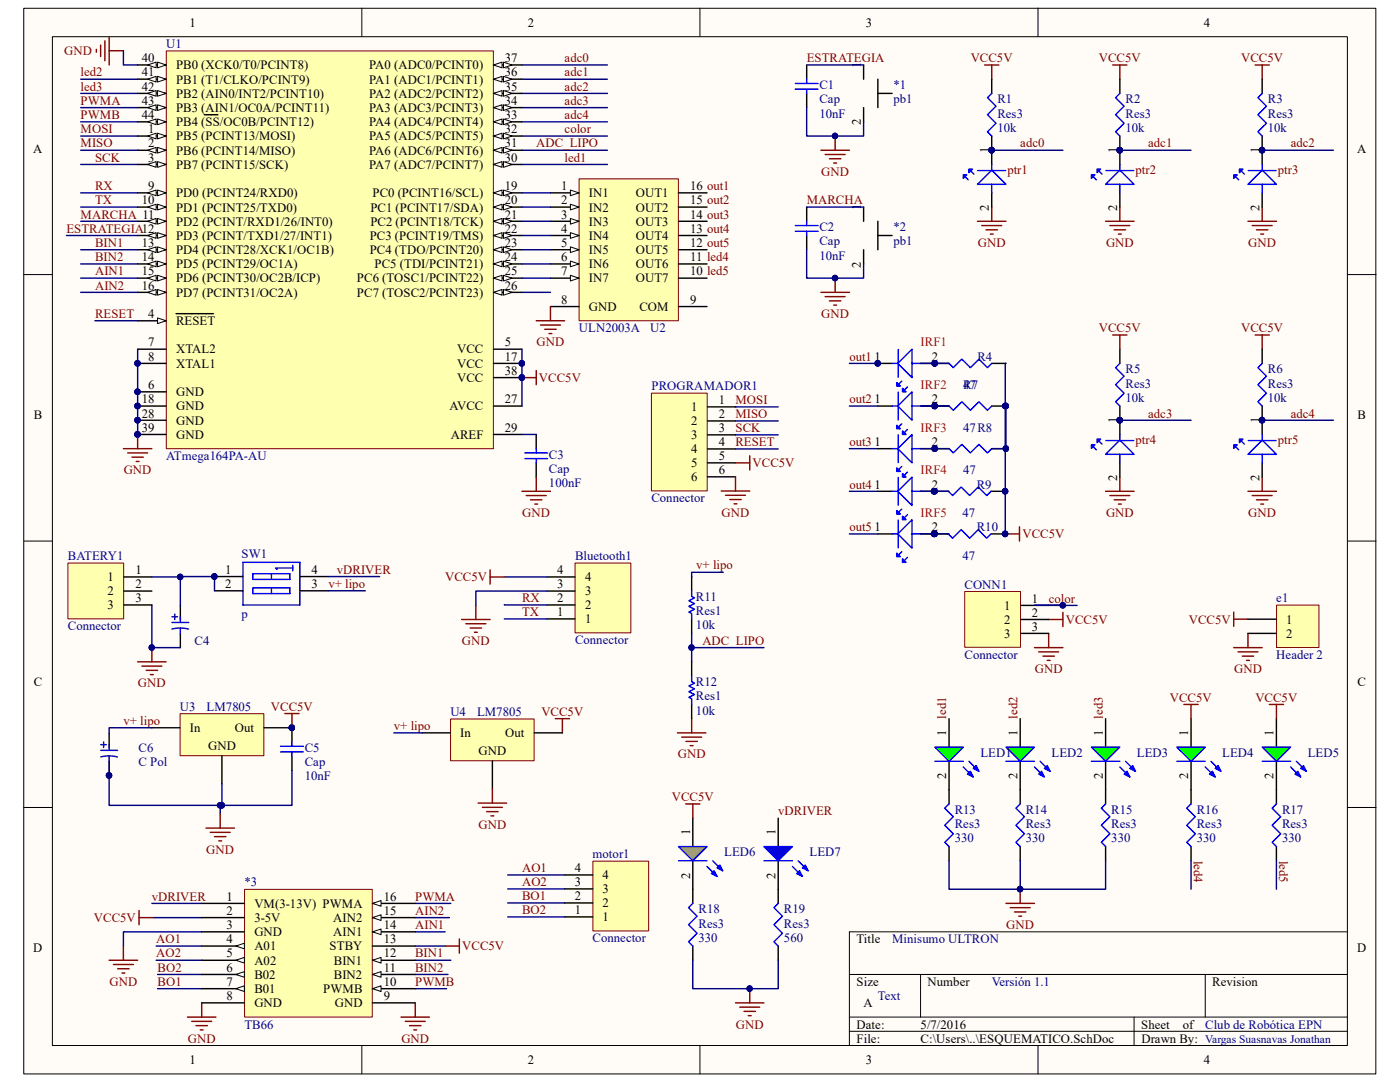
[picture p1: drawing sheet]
<svg xmlns="http://www.w3.org/2000/svg" width="279mm" height="216mm" viewBox="0 0 279 216" stroke-linecap="round" stroke-linejoin="round" font-family="sans-serif">
<defs><g id="words">
<g font-size="2.5">
<text x="37.8" y="5.3">1</text>
<text x="105.3" y="5.3">2</text>
<text x="172.8" y="5.3">3</text>
<text x="240.2" y="5.3">4</text>
<text x="28.3" y="12.4">40</text>
<text x="28.3" y="15.2">41</text>
<text x="35.1" y="13.8">PB0 (XCK0/T0/PCINT8)</text>
<text x="35.1" y="16.7">PB1 (T1/CLKO/PCINT9)</text>
<text x="73.7" y="16.7">PA1 (ADC1/PCINT1)</text>
<text x="73.7" y="13.8">PA0 (ADC0/PCINT0)</text>
<text x="100.8" y="15.2">36</text>
<text x="100.8" y="12.4">37</text>
<text x="171.8" y="13.5" transform="rotate(-90 171.8 13.5)">1</text>
<text x="28.3" y="18.1">42</text>
<text x="28.3" y="20.9">43</text>
<text x="28.3" y="23.7">44</text>
<text x="35.1" y="19.5">PB2 (AIN0/INT2/PCINT10)</text>
<text x="35.1" y="22.4">PB3 (AIN1/OC0A/PCINT11)</text>
<text x="73.7" y="22.4">PA3 (ADC3/PCINT3)</text>
<text x="73.7" y="19.5">PA2 (ADC2/PCINT2)</text>
<text x="100.8" y="23.7">33</text>
<text x="100.8" y="20.9">34</text>
<text x="100.8" y="18.1">35</text>
<text x="29.6" y="26.6">1</text>
<text x="29.6" y="29.4">2</text>
<text x="35.1" y="25.2">PB4 (SS/OC0B/PCINT12)</text>
<text x="35.1" y="28">PB5 (PCINT13/MOSI)</text>
<text x="73.7" y="28">PA5 (ADC5/PCINT5)</text>
<text x="73.7" y="25.2">PA4 (ADC4/PCINT4)</text>
<text x="100.8" y="29.4">31</text>
<text x="100.8" y="26.6">32</text>
<text x="171.8" y="25" transform="rotate(-90 171.8 25)">2</text>
<text x="6.6" y="30.5">A</text>
<text x="29.6" y="32.3">3</text>
<text x="35.1" y="30.9">PB6 (PCINT14/MISO)</text>
<text x="35.1" y="33.7">PB7 (PCINT15/SCK)</text>
<text x="73.7" y="33.7">PA7 (ADC7/PCINT7)</text>
<text x="73.7" y="30.9">PA6 (ADC6/PCINT6)</text>
<text x="100.8" y="32.3">30</text>
<text x="197.4" y="30.6" transform="rotate(-90 197.4 30.6)">1</text>
<text x="222.9" y="30.6" transform="rotate(-90 222.9 30.6)">1</text>
<text x="251.3" y="30.6" transform="rotate(-90 251.3 30.6)">1</text>
<text x="270.8" y="30.5">A</text>
<text x="28.3" y="40.8">10</text>
<text x="29.6" y="37.9">9</text>
<text x="35.1" y="39.4">PD0 (PCINT24/RXD0)</text>
<text x="74.3" y="39.4">PC0 (PCINT16/SCL)</text>
<text x="100.8" y="37.9">19</text>
<text x="100.8" y="40.8">20</text>
<text x="112" y="37.9">1</text>
<text x="112" y="40.8">2</text>
<text x="117.5" y="39.4">IN1</text>
<text x="126.9" y="39.4">OUT1</text>
<text x="137.7" y="37.9">16 out1</text>
<text x="137.7" y="40.8">15 out2</text>
<text x="171.8" y="41.9" transform="rotate(-90 171.8 41.9)">1</text>
<text x="35.1" y="42.2">PD1 (PCINT25/TXD0)</text>
<text x="35.1" y="45">PD2 (PCINT/RXD1/26/INT0)</text>
<text x="35.1" y="47.8">PD3 (PCINT/TXD1/27/INT1)</text>
<text x="73.8" y="47.8">PC3 (PCINT19/TMS)</text>
<text x="73.9" y="42.2">PC1 (PCINT17/SDA)</text>
<text x="73.9" y="45">PC2 (PCINT18/TCK)</text>
<text x="100.8" y="43.6">21</text>
<text x="100.8" y="46.4">22</text>
<text x="112" y="43.6">3</text>
<text x="112" y="46.4">4</text>
<text x="117.5" y="42.2">IN2</text>
<text x="117.5" y="45">IN3</text>
<text x="117.5" y="47.8">IN4</text>
<text x="126.9" y="45">OUT3</text>
<text x="126.9" y="47.8">OUT4</text>
<text x="126.9" y="42.2">OUT2</text>
<text x="137.7" y="43.6">14 out3</text>
<text x="137.7" y="46.4">13 out4</text>
<text x="197.4" y="42" transform="rotate(-90 197.4 42)">2</text>
<text x="222.9" y="42" transform="rotate(-90 222.9 42)">2</text>
<text x="251.3" y="42" transform="rotate(-90 251.3 42)">2</text>
<text x="28.3" y="49.3">13</text>
<text x="28.3" y="52.1">14</text>
<text x="35.1" y="50.7">PD4 (PCINT28/XCK1/OC1B)</text>
<text x="35.1" y="53.5">PD5 (PCINT29/OC1A)</text>
<text x="73.8" y="50.7">PC4 (TDO/PCINT20)</text>
<text x="74.8" y="53.5">PC5 (TDI/PCINT21)</text>
<text x="100.8" y="49.3">23</text>
<text x="100.8" y="52.1">24</text>
<text x="112" y="49.3">5</text>
<text x="112" y="52.1">6</text>
<text x="117.5" y="50.7">IN5</text>
<text x="117.5" y="53.5">IN6</text>
<text x="126.9" y="50.7">OUT5</text>
<text x="126.9" y="53.5">OUT6</text>
<text x="137.7" y="49.3">12 out5</text>
<text x="137.7" y="52.1">11 led4</text>
<text x="171.8" y="53.4" transform="rotate(-90 171.8 53.4)">2</text>
<text x="28.3" y="54.9">15</text>
<text x="28.3" y="57.8">16</text>
<text x="35.1" y="56.3">PD6 (PCINT30/OC2B/ICP)</text>
<text x="35.1" y="59.2">PD7 (PCINT31/OC2A)</text>
<text x="71.2" y="56.3">PC6 (TOSC1/PCINT22)</text>
<text x="71.2" y="59.2">PC7 (TOSC2/PCINT23)</text>
<text x="100.8" y="54.9">25</text>
<text x="100.8" y="57.8">26</text>
<text x="112" y="54.9">7</text>
<text x="117.5" y="56.3">IN7</text>
<text x="126.9" y="56.3">OUT7</text>
<text x="137.7" y="54.9">10 led5</text>
<text x="29.6" y="63.5">4</text>
<text x="35.1" y="64.9">RESET</text>
<text x="112" y="60.6">8</text>
<text x="117.5" y="62">GND</text>
<text x="127.6" y="62">COM</text>
<text x="137.7" y="60.6">9</text>
<text x="29.6" y="69.1">7</text>
<text x="29.6" y="72">8</text>
<text x="35.1" y="70.5">XTAL2</text>
<text x="91.2" y="70.5">VCC</text>
<text x="100.8" y="69.1">5</text>
<text x="100.8" y="72">17</text>
<text x="174.5" y="72">1</text>
<text x="186" y="72">2</text>
<text x="29.6" y="77.6">6</text>
<text x="35.1" y="73.4">XTAL1</text>
<text x="91.2" y="73.4">VCC</text>
<text x="91.2" y="76.2">VCC</text>
<text x="100.8" y="74.8">38</text>
<text x="6.7" y="83.7">B</text>
<text x="28.3" y="83.3">28</text>
<text x="28.3" y="80.5">18</text>
<text x="35.1" y="79">GND</text>
<text x="35.1" y="81.9">GND</text>
<text x="89.7" y="81.9">AVCC</text>
<text x="100.8" y="80.5">27</text>
<text x="137.9" y="82">1</text>
<text x="143.5" y="80.6">1</text>
<text x="143.5" y="83.4">2</text>
<text x="174.5" y="80.5">1</text>
<text x="186" y="80.5">2</text>
<text x="270.9" y="83.7">B</text>
<text x="28.3" y="86.1">39</text>
<text x="35.1" y="84.7">GND</text>
<text x="35.1" y="87.5">GND</text>
<text x="90" y="87.5">AREF</text>
<text x="100.8" y="86.1">29</text>
<text x="137.9" y="84.8">2</text>
<text x="137.9" y="87.6">3</text>
<text x="143.5" y="86.2">3</text>
<text x="143.5" y="89">4</text>
<text x="174.5" y="89">1</text>
<text x="186" y="89">2</text>
<text x="222.9" y="84.4" transform="rotate(-90 222.9 84.4)">1</text>
<text x="251.3" y="84.4" transform="rotate(-90 251.3 84.4)">1</text>
<text x="137.9" y="90.4">4</text>
<text x="137.9" y="93.2">5</text>
<text x="143.5" y="91.8">5</text>
<text x="143.5" y="94.6">6</text>
<text x="222.9" y="95.9" transform="rotate(-90 222.9 95.9)">2</text>
<text x="251.3" y="95.9" transform="rotate(-90 251.3 95.9)">2</text>
<text x="137.9" y="96">6</text>
<text x="174.5" y="97.5">1</text>
<text x="186" y="97.5">2</text>
<text x="174.5" y="106">1</text>
<text x="186" y="106">2</text>
<text x="21.5" y="116">1</text>
<text x="21.5" y="118.8">2</text>
<text x="27" y="114.6">1</text>
<text x="27" y="117.4">2</text>
<text x="44.9" y="114.5">1</text>
<text x="44.9" y="117.3">2</text>
<text x="62.1" y="117.3">3</text>
<text x="62.1" y="114.5">4</text>
<text x="111.2" y="117.4">3</text>
<text x="111.2" y="114.6">4</text>
<text x="116.8" y="118.8">3</text>
<text x="116.8" y="116">4</text>
<text x="21.5" y="121.6">3</text>
<text x="27" y="120.2">3</text>
<text x="111.2" y="122.9">1</text>
<text x="111.2" y="120.2">2</text>
<text x="116.8" y="124.4">1</text>
<text x="116.8" y="121.6">2</text>
<text x="200.4" y="121.7">1</text>
<text x="200.4" y="124.5">2</text>
<text x="206" y="120.3">1</text>
<text x="206" y="123.1">2</text>
<text x="206" y="125.8">3</text>
<text x="256.7" y="124.4">1</text>
<text x="200.4" y="127.3">3</text>
<text x="256.7" y="127.3">2</text>
<text x="6.7" y="136.8">C</text>
<text x="270.9" y="136.8">C</text>
<text x="37.9" y="146.1">In</text>
<text x="41.5" y="149.7">GND</text>
<text x="46.9" y="146.1">Out</text>
<text x="91.9" y="147.1">In</text>
<text x="100.8" y="147.1">Out</text>
<text x="188.8" y="146.8" transform="rotate(-90 188.8 146.8)">1</text>
<text x="203" y="146.8" transform="rotate(-90 203 146.8)">1</text>
<text x="220.1" y="146.8" transform="rotate(-90 220.1 146.8)">1</text>
<text x="237.2" y="146.8" transform="rotate(-90 237.2 146.8)">1</text>
<text x="254.2" y="146.8" transform="rotate(-90 254.2 146.8)">1</text>
<text x="95.5" y="150.7">GND</text>
<text x="188.8" y="155.4" transform="rotate(-90 188.8 155.4)">2</text>
<text x="203" y="155.4" transform="rotate(-90 203 155.4)">2</text>
<text x="220.1" y="155.4" transform="rotate(-90 220.1 155.4)">2</text>
<text x="237.2" y="155.4" transform="rotate(-90 237.2 155.4)">2</text>
<text x="254.2" y="155.4" transform="rotate(-90 254.2 155.4)">2</text>
<text x="137.7" y="166.7" transform="rotate(-90 137.7 166.7)">1</text>
<text x="154.8" y="166.7" transform="rotate(-90 154.8 166.7)">1</text>
<text x="45.2" y="179.7">1</text>
<text x="76.6" y="179.7">16</text>
<text x="114.7" y="179.6">2</text>
<text x="114.7" y="176.8">3</text>
<text x="114.7" y="174">4</text>
<text x="120.3" y="178.3">3</text>
<text x="120.3" y="175.5">4</text>
<text x="137.7" y="175.3" transform="rotate(-90 137.7 175.3)">2</text>
<text x="154.8" y="175.3" transform="rotate(-90 154.8 175.3)">2</text>
<text x="45.2" y="182.5">2</text>
<text x="45.2" y="185.4">3</text>
<text x="50.8" y="181.1">VM(3-13V) PWMA</text>
<text x="50.8" y="184">3-5V</text>
<text x="66.5" y="184">AIN2</text>
<text x="76.6" y="185.4">14</text>
<text x="76.6" y="182.5">15</text>
<text x="114.7" y="182.4">1</text>
<text x="120.3" y="183.8">1</text>
<text x="120.3" y="181.1">2</text>
<text x="6.6" y="190">D</text>
<text x="45.2" y="188.2">4</text>
<text x="45.2" y="191.1">5</text>
<text x="50.8" y="186.8">GND</text>
<text x="50.8" y="189.7">A01</text>
<text x="65.8" y="189.7">STBY</text>
<text x="66.5" y="186.8">AIN1</text>
<text x="76.6" y="191.1">12</text>
<text x="76.6" y="188.2">13</text>
<text x="170.9" y="188.2">Title</text>
<text x="270.8" y="190">D</text>
<text x="45.2" y="193.9">6</text>
<text x="45.2" y="196.7">7</text>
<text x="50.8" y="192.5">A02</text>
<text x="50.8" y="195.3">B02</text>
<text x="66.6" y="195.3">BIN2</text>
<text x="66.6" y="192.5">BIN1</text>
<text x="76.6" y="196.7">10</text>
<text x="76.6" y="193.9">11</text>
<text x="170.9" y="196.7">Size</text>
<text x="185.1" y="196.7">Number</text>
<text x="241.9" y="196.7">Revision</text>
<text x="45.2" y="199.6">8</text>
<text x="50.8" y="198.2">B01</text>
<text x="50.8" y="201">GND</text>
<text x="64.5" y="198.2">PWMB</text>
<text x="66.8" y="201">GND</text>
<text x="76.6" y="199.6">9</text>
<text x="172.3" y="201">A</text>
<text x="170.9" y="205.2">Date:</text>
<text x="170.9" y="208.1">File:</text>
<text x="183.7" y="208.1">C:\Users\..\ESQUEMATICO.SchDoc</text>
<text x="183.7" y="205.2">5/7/2016</text>
<text x="227.8" y="205.2">Sheet</text>
<text x="227.8" y="208.1">Drawn By: Vargas Suasnavas Jonathan</text>
<text x="236" y="205.2">of</text>
<text x="37.8" y="212.3">1</text>
<text x="105.3" y="212.3">2</text>
<text x="172.8" y="212.3">3</text>
<text x="240.2" y="212.3">4</text>
</g>
<g font-size="2.5" fill="#800000">
<text x="12.8" y="11">GND</text>
<text x="16.1" y="15.2">led2</text>
<text x="112.7" y="12.4">adc0</text>
<text x="112.7" y="15.2">adc1</text>
<text x="161" y="12.4">ESTRATEGIA</text>
<text x="193.7" y="12.4">VCC5V</text>
<text x="219.3" y="12.4">VCC5V</text>
<text x="247.7" y="12.4">VCC5V</text>
<text x="16.1" y="20.9">PWMA</text>
<text x="16.1" y="23.7">PWMB</text>
<text x="16.1" y="18.1">led3</text>
<text x="112.7" y="18.1">adc2</text>
<text x="112.7" y="20.9">adc3</text>
<text x="112.7" y="23.7">adc4</text>
<text x="16.1" y="26.6">MOSI</text>
<text x="16.1" y="29.4">MISO</text>
<text x="107" y="29.4">ADC_LIPO</text>
<text x="112.7" y="26.6">color</text>
<text x="203.6" y="29.4">adc0</text>
<text x="229.2" y="29.4">adc1</text>
<text x="257.6" y="29.4">adc2</text>
<text x="19" y="32.3">SCK</text>
<text x="112.7" y="32.3">led1</text>
<text x="163.9" y="35.1">GND</text>
<text x="201" y="34.8">ptr1</text>
<text x="226.6" y="34.8">ptr2</text>
<text x="255" y="34.8">ptr3</text>
<text x="19" y="37.9">RX</text>
<text x="19" y="40.8">TX</text>
<text x="161" y="40.8">MARCHA</text>
<text x="13.3" y="46.4">ESTRATEGIA12</text>
<text x="16.1" y="43.6">MARCHA 11</text>
<text x="19" y="49.3">BIN1</text>
<text x="19" y="52.1">BIN2</text>
<text x="195.2" y="49.3">GND</text>
<text x="220.7" y="49.3">GND</text>
<text x="249.1" y="49.3">GND</text>
<text x="19" y="54.9">AIN1</text>
<text x="19" y="57.8">AIN2</text>
<text x="19" y="63.5">RESET</text>
<text x="163.9" y="63.5">GND</text>
<text x="107.1" y="69.1">GND</text>
<text x="169.5" y="72">out1</text>
<text x="219.3" y="66.3">VCC5V</text>
<text x="247.7" y="66.3">VCC5V</text>
<text x="107.6" y="76.2">VCC5V</text>
<text x="146.8" y="83.4">MISO</text>
<text x="146.8" y="80.6">MOSI</text>
<text x="169.5" y="80.5">out2</text>
<text x="229.2" y="83.3">adc3</text>
<text x="257.6" y="83.3">adc4</text>
<text x="146.8" y="86.2">SCK</text>
<text x="146.8" y="89">RESET</text>
<text x="169.5" y="89">out3</text>
<text x="226.6" y="88.7">ptr4</text>
<text x="255" y="88.7">ptr5</text>
<text x="24.7" y="94.7">GND</text>
<text x="150.2" y="93.2">VCC5V</text>
<text x="169.5" y="97.5">out4</text>
<text x="104.2" y="103.2">GND</text>
<text x="144" y="103.1">GND</text>
<text x="169.5" y="106">out5</text>
<text x="204" y="107.4">VCC5V</text>
<text x="220.7" y="103.2">GND</text>
<text x="249.1" y="103.2">GND</text>
<text x="138.9" y="113.6">v+ lipo</text>
<text x="65.5" y="117.3">v+ lipo</text>
<text x="67.2" y="114.5">vDRIVER</text>
<text x="88.8" y="116">VCC5V</text>
<text x="104.2" y="120.2">RX</text>
<text x="104.2" y="122.9">TX</text>
<text x="209.3" y="120.3">color</text>
<text x="212.7" y="124.5">VCC5V</text>
<text x="237.2" y="124.4">VCC5V</text>
<text x="92.2" y="128.7">GND</text>
<text x="140.2" y="128.7">ADC_LIPO</text>
<text x="27.5" y="137.2">GND</text>
<text x="206.5" y="134.3">GND</text>
<text x="246.3" y="134.3">GND</text>
<text x="54.1" y="141.8">VCC5V</text>
<text x="108" y="142.8">VCC5V</text>
<text x="188.8" y="143.4" transform="rotate(-90 188.8 143.4)">led1</text>
<text x="203" y="143.4" transform="rotate(-90 203 143.4)">led2</text>
<text x="220.1" y="143.4" transform="rotate(-90 220.1 143.4)">led3</text>
<text x="233.5" y="140">VCC5V</text>
<text x="250.5" y="140">VCC5V</text>
<text x="24.6" y="144.7">v+ lipo</text>
<text x="78.6" y="145.7">v+ lipo</text>
<text x="135.3" y="151.3">GND</text>
<text x="134.1" y="159.9">VCC5V</text>
<text x="95.5" y="165.4">GND</text>
<text x="155.3" y="162.7">vDRIVER</text>
<text x="41.1" y="170.3">GND</text>
<text x="238.3" y="171.7" transform="rotate(90 238.3 171.7)">led4</text>
<text x="255.3" y="171.7" transform="rotate(90 255.3 171.7)">led5</text>
<text x="30.3" y="179.7">vDRIVER</text>
<text x="82.8" y="179.7">PWMA</text>
<text x="104.2" y="176.8">AO2</text>
<text x="104.2" y="174">AO1</text>
<text x="104.2" y="179.6">BO1</text>
<text x="18.8" y="184">VCC5V</text>
<text x="82.8" y="182.5">AIN2</text>
<text x="82.8" y="185.4">AIN1</text>
<text x="104.2" y="182.4">BO2</text>
<text x="200.8" y="185.4">GND</text>
<text x="31.2" y="188.2">AO1</text>
<text x="31.2" y="191.1">AO2</text>
<text x="82.8" y="191.1">BIN1</text>
<text x="92.2" y="189.7">VCC5V</text>
<text x="21.8" y="196.7">GND</text>
<text x="31.5" y="193.9">BO2</text>
<text x="31.5" y="196.7">BO1</text>
<text x="82.8" y="193.9">BIN2</text>
<text x="82.8" y="196.7">PWMB</text>
<text x="37.5" y="208.1">GND</text>
<text x="80.1" y="208.1">GND</text>
<text x="146.9" y="205.2">GND</text>
</g>
<g font-size="2.5" fill="#000080">
<text x="33.1" y="9.6">U1</text>
<text x="163.5" y="17.8">C1</text>
<text x="178.3" y="17.8">*1</text>
<text x="163.5" y="23.5">10nF</text>
<text x="163.5" y="20.6">Cap</text>
<text x="178.3" y="20.6">pb1</text>
<text x="199.1" y="20.6">R1</text>
<text x="199.1" y="23.5">Res3</text>
<text x="224.6" y="20.6">R2</text>
<text x="224.6" y="23.5">Res3</text>
<text x="253" y="20.6">R3</text>
<text x="253" y="23.5">Res3</text>
<text x="199.1" y="26.3">10k</text>
<text x="224.6" y="26.3">10k</text>
<text x="253" y="26.3">10k</text>
<text x="163.5" y="46.1">C2</text>
<text x="178.3" y="46.1">*2</text>
<text x="163.5" y="51.8">10nF</text>
<text x="163.5" y="49">Cap</text>
<text x="178.3" y="49">pb1</text>
<text x="115.5" y="66.3">ULN2003A</text>
<text x="129.8" y="66.3">U2</text>
<text x="195.1" y="72">R4</text>
<text x="130" y="77.9">PROGRAMADOR1</text>
<text x="192.2" y="77.6">47</text>
<text x="192.2" y="77.6">R7</text>
<text x="224.6" y="74.5">R5</text>
<text x="224.6" y="77.3">Res3</text>
<text x="253" y="74.5">R6</text>
<text x="253" y="77.3">Res3</text>
<text x="224.6" y="80.2">10k</text>
<text x="253" y="80.2">10k</text>
<text x="192.2" y="86.1">47R8</text>
<text x="33.1" y="91.8">ATmega164PA-AU</text>
<text x="109.6" y="91.5">C3</text>
<text x="109.6" y="94.4">Cap</text>
<text x="192.2" y="94.7">47</text>
<text x="109.6" y="97.2">100nF</text>
<text x="130" y="100.2">Connector</text>
<text x="194.9" y="97.5">R9</text>
<text x="192.1" y="103.2">47</text>
<text x="194.9" y="106">R10</text>
<text x="13.5" y="111.8">BATERY1</text>
<text x="48.2" y="111.4">SW1</text>
<text x="114.8" y="111.8">Bluetooth1</text>
<text x="192.1" y="111.7">47</text>
<text x="138.9" y="119.9">R11</text>
<text x="192.5" y="117.5">CONN1</text>
<text x="13.5" y="125.8">Connector</text>
<text x="48.2" y="123.3">p</text>
<text x="138.9" y="125.6">10k</text>
<text x="138.9" y="122.7">Res1</text>
<text x="254.7" y="120.2">e1</text>
<text x="38.8" y="128.7">C4</text>
<text x="114.8" y="128.6">Connector</text>
<text x="192.5" y="131.4">Connector</text>
<text x="254.7" y="131.5">Header 2</text>
<text x="138.9" y="136.9">R12</text>
<text x="35.9" y="141.9">U3</text>
<text x="41.2" y="141.8">LM7805</text>
<text x="89.9" y="142.9">U4</text>
<text x="95.2" y="142.8">LM7805</text>
<text x="138.9" y="142.6">10k</text>
<text x="138.9" y="139.7">Res1</text>
<text x="27.6" y="150">C6</text>
<text x="27.6" y="152.9">C Pol</text>
<text x="60.8" y="155.7">10nF</text>
<text x="60.8" y="150">C5</text>
<text x="60.8" y="152.9">Cap</text>
<text x="195.7" y="151.1">LED1</text>
<text x="209.8" y="151.1">LED2</text>
<text x="226.9" y="151.1">LED3</text>
<text x="243.9" y="151.1">LED4</text>
<text x="261" y="151.1">LED5</text>
<text x="190.5" y="162.4">R13</text>
<text x="190.5" y="165.3">Res3</text>
<text x="204.7" y="162.4">R14</text>
<text x="204.7" y="165.3">Res3</text>
<text x="221.8" y="162.4">R15</text>
<text x="221.8" y="165.3">Res3</text>
<text x="238.8" y="162.4">R16</text>
<text x="238.8" y="165.3">Res3</text>
<text x="255.9" y="162.4">R17</text>
<text x="255.9" y="165.3">Res3</text>
<text x="118.3" y="171.2">motor1</text>
<text x="144.5" y="170.9">LED6</text>
<text x="161.5" y="170.9">LED7</text>
<text x="190.5" y="168.1">330</text>
<text x="204.7" y="168.1">330</text>
<text x="221.8" y="168.1">330</text>
<text x="238.8" y="168.1">330</text>
<text x="255.9" y="168.1">330</text>
<text x="48.8" y="176.9">*3</text>
<text x="139.4" y="182.2">R18</text>
<text x="139.4" y="185.1">Res3</text>
<text x="156.5" y="182.2">R19</text>
<text x="156.5" y="185.1">Res3</text>
<text x="118.3" y="188">Connector</text>
<text x="139.4" y="187.9">330</text>
<text x="156.5" y="187.9">560</text>
<text x="178.1" y="188.2">Minisumo ULTRON</text>
<text x="197.9" y="196.7">Versión 1.1</text>
<text x="175.2" y="199.6">Text</text>
<text x="48.8" y="205.2">TB66</text>
<text x="240.5" y="205.2">Club de Robótica EPN</text>
</g>
<g font-size="2.5" fill="#f00">
<text x="183.7" y="69.1">IRF1</text>
<text x="183.7" y="77.6">IRF2</text>
<text x="183.7" y="86.1">IRF3</text>
<text x="183.7" y="94.7">IRF4</text>
<text x="183.7" y="103.2">IRF5</text>
</g>
</g></defs>
<path d="M4.8 1.7h269.8v212.6h-269.8z" fill="#fffcf8"/>
<path d="M4.7 1.7h269.9v212.6h-269.9z" fill="none" stroke="#000" stroke-width=".2"/>
<path d="M10.5 7.4h258.4v201.2h-258.4z" fill="#fffcf8"/>
<g fill="none" stroke="#000" stroke-width=".2">
<path d="M10.5 7.3h258.4v201.3h-258.4zM72.2 1.6v5.7M139.7 1.6v5.7M207.2 1.6v5.7M4.7 54.8h5.7M268.9 54.8h5.7M4.7 108h5.7M268.9 108h5.7M4.7 161.1h5.7M268.9 161.1h5.7M169.5 194.4h99.4M183.7 194.4v8.5"/>
<path d="M240.5 194.4v8.5M268.9 185.9h-99.4v22.7M72.2 208.6v5.7M139.7 208.6v5.7M169.5 202.9h99.4M169.5 205.8h99.4M207.2 208.6v5.7M226.3 202.9v5.7"/>
</g>
<path d="M115.6 35.7h19.8v28.3h-19.8z" fill="#ffffb0"/>
<path d="M115.6 35.7h19.8v28.3h-19.8z" fill="none" stroke="#800000" stroke-width=".2"/>
<path d="M109.9 38.5h5.6" fill="none" stroke="#000" stroke-width=".28"/>
<path d="M113.8 37.9l1.7 .6-1.7 .6z" fill="#fffcf8" stroke="#000" stroke-width=".2"/>
<path d="M109.9 41.3h5.6" fill="none" stroke="#000" stroke-width=".28"/>
<path d="M113.8 40.8l1.7 .5-1.7 .6z" fill="#fffcf8" stroke="#000" stroke-width=".2"/>
<path d="M109.9 44.2h5.6" fill="none" stroke="#000" stroke-width=".28"/>
<path d="M113.8 43.6l1.7 .6-1.7 .5z" fill="#fffcf8" stroke="#000" stroke-width=".2"/>
<path d="M109.9 47h5.6" fill="none" stroke="#000" stroke-width=".28"/>
<path d="M113.8 46.4l1.7 .6-1.7 .6z" fill="#fffcf8" stroke="#000" stroke-width=".2"/>
<path d="M109.9 49.8h5.6" fill="none" stroke="#000" stroke-width=".28"/>
<path d="M113.8 49.3l1.7 .5-1.7 .6z" fill="#fffcf8" stroke="#000" stroke-width=".2"/>
<path d="M109.9 52.7h5.6" fill="none" stroke="#000" stroke-width=".28"/>
<path d="M113.8 52.1l1.7 .6-1.7 .5z" fill="#fffcf8" stroke="#000" stroke-width=".2"/>
<path d="M109.9 55.5h5.6" fill="none" stroke="#000" stroke-width=".28"/>
<path d="M113.8 54.9l1.7 .6-1.7 .6z" fill="#fffcf8" stroke="#000" stroke-width=".2"/>
<g fill="none" stroke="#000" stroke-width=".28">
<path d="M135.4 38.5h5.7M135.4 44.2h5.7M135.4 47h5.7M135.4 49.8h5.7M135.4 52.7h5.7M135.4 55.5h5.7M135.4 41.3h5.7M109.9 61.2h5.6M135.4 61.2h5.7M203.6 157.6v2.8M254.7 143.4v5.7M254.7 151.9v5.7"/>
<path d="M203.6 168.9v2.9"/>
</g>
<path d="M203.6 160.4l-.8 .9 1.7 1.7-1.7 1.7 1.7 1.7-1.7 1.7 .8 .8" fill="none" stroke="#00f" stroke-width=".28"/>
<path d="M251.9 149.1h5.7l-2.9 2.8z" fill="#0f0" stroke="#00f" stroke-width=".28"/>
<path d="M251.9 151.9h5.7M257.6 153l2 2M258.7 151.9l2 2M220.6 160.4l-.8 .9 1.7 1.7-1.7 1.7 1.7 1.7-1.7 1.7 .8 .8M237.7 160.4l-.9 .9 1.7 1.7-1.7 1.7 1.7 1.7-1.7 1.7 .9 .8" fill="none" stroke="#00f" stroke-width=".28"/>
<g fill="#00f" stroke="#00f" stroke-width=".28">
<path d="M258.4 154.5l.6-.6 .6 1.1z"/>
<path d="M259.6 153.3l.5-.5 .6 1.1z"/>
</g>
<path d="M220.6 157.6v2.8M237.7 143.4v5.7M237.7 151.9v8.5M220.6 168.9v2.9M237.7 168.9v2.9" fill="none" stroke="#000" stroke-width=".28"/>
<path d="M234.9 149.1h5.6l-2.8 2.8z" fill="#0f0" stroke="#00f" stroke-width=".28"/>
<path d="M234.9 151.9h5.6M240.5 153l2 2M241.7 151.9l2 2" fill="none" stroke="#00f" stroke-width=".28"/>
<g fill="#00f" stroke="#00f" stroke-width=".28">
<path d="M241.4 154.5l.6-.6 .5 1.1z"/>
<path d="M242.5 153.3l.6-.5 .6 1.1z"/>
</g>
<path d="M220.6 143.4v5.7M220.6 151.9v5.7" fill="none" stroke="#000" stroke-width=".28"/>
<path d="M217.8 149.1h5.7l-2.9 2.8z" fill="#0f0" stroke="#00f" stroke-width=".28"/>
<path d="M217.8 151.9h5.7M223.5 153l2 2M224.6 151.9l2 2" fill="none" stroke="#00f" stroke-width=".28"/>
<g fill="#00f" stroke="#00f" stroke-width=".28">
<path d="M224.3 154.5l.6-.6 .6 1.1z"/>
<path d="M225.5 153.3l.5-.5 .6 1.1z"/>
</g>
<path d="M203.6 143.4v5.7M203.6 151.9v5.7" fill="none" stroke="#000" stroke-width=".28"/>
<path d="M200.8 149.1h5.6l-2.8 2.8z" fill="#0f0" stroke="#00f" stroke-width=".28"/>
<path d="M200.8 151.9h5.6M206.4 153l2 2M207.6 151.9l2 2M189.4 160.4l-.9 .9 1.8 1.7-1.8 1.7 1.8 1.7-1.8 1.7 .9 .8M254.7 160.4l-.8 .9 1.7 1.7-1.7 1.7 1.7 1.7-1.7 1.7 .8 .8" fill="none" stroke="#00f" stroke-width=".28"/>
<g fill="#00f" stroke="#00f" stroke-width=".28">
<path d="M207.3 154.5l.6-.6 .5 1.1z"/>
<path d="M208.4 153.3l.6-.5 .6 1.1z"/>
</g>
<path d="M189.4 143.4v5.7M189.4 151.9v8.5M254.7 157.6v2.8M189.4 168.9v2.9M254.7 168.9v2.9" fill="none" stroke="#000" stroke-width=".28"/>
<path d="M186.6 149.1h5.6l-2.8 2.8z" fill="#0f0" stroke="#00f" stroke-width=".28"/>
<path d="M186.6 151.9h5.6M192.2 153l2 2M193.4 151.9l2 2" fill="none" stroke="#00f" stroke-width=".28"/>
<g fill="#00f" stroke="#00f" stroke-width=".28">
<path d="M193.1 154.5l.6-.6 .5 1.1z"/>
<path d="M194.2 153.3l.6-.5 .6 1.1z"/>
</g>
<path d="M155.3 163.3v5.6M155.3 171.8v5.6" fill="none" stroke="#000" stroke-width=".28"/>
<path d="M152.5 168.9h5.6l-2.8 2.9z" fill="#0000bf" stroke="#00f" stroke-width=".28"/>
<g fill="none" stroke="#00f" stroke-width=".28">
<path d="M158.7 16.7h4.6M158.7 17.8h4.6M161 15.8v.9M161 17.8v.8M158.7 45h4.6M158.7 46.1h4.6M161 44.2v.8M161 46.1v.9M152.5 171.8h5.6M158.1 172.9l2 2M159.3 171.8l2 1.9M138.3 180.3l-.9 .8 1.7 1.7-1.7 1.7 1.7 1.7-1.7 1.7 .9 .9"/>
<path d="M155.3 180.3l-.8 .8 1.7 1.7-1.7 1.7 1.7 1.7-1.7 1.7 .8 .9"/>
</g>
<g fill="#00f" stroke="#00f" stroke-width=".28">
<path d="M159 174.3l.6-.6 .5 1.2z"/>
<path d="M160.1 173.2l.6-.6 .6 1.1z"/>
</g>
<g fill="none" stroke="#000080" stroke-width=".28">
<path d="M161 13h11.4M161 21.5v5.6h11.4v-2.8M161 49.8v5.7h11.4v-2.8M161 41.3h11.4M30.3 180.3h10M30.6 183.1h9.7M31.2 188.8h9.1M31.2 191.6h9.1M31.4 194.4h8.9M31.4 197.3h8.9M82.9 180.3h7.1M82.9 183.1h6.8"/>
<path d="M82.9 188.8h5.9M82.9 191.6h7.1M82.9 194.4h6.5M82.9 197.3h6.2M82.9 185.9h5.9M138.3 191.6v5.7h17v-5.7"/>
</g>
<g fill="none" stroke="#000" stroke-width=".28">
<path d="M161 13v2.8M161 18.6v2.9M172.4 13v2.8M175.2 15.8v5.7M175.2 18.6h2.8M172.4 21.5v2.8M161 41.3v2.9M161 47v2.8M172.4 41.3v2.9M172.4 49.8v2.9M175.2 44.2v5.6M175.2 47h2.8"/>
<path d="M138.3 177.4v2.9M155.3 177.4v2.9M138.3 188.8v2.8M155.3 188.8v2.8"/>
</g>
<g fill="none" stroke="#800000" stroke-width=".28">
<path d="M163.8 30h5.7M164.7 30.8h4M165.5 31.7h2.3M166.4 32.5h.6M166.7 27.1v2.9M163.8 58.3h5.7M164.7 59.2h4M166.7 55.5v2.8M165.5 60h2.3M166.4 60.9h.6M136.8 160.4h2.9M138.3 160.4v2.9"/>
<path d="M203.6 177.4v2.9M149.6 197.3v2.8M200.8 180.3h5.6M201.6 181.1h4M202.5 182h2.2M203.3 182.8h.6M146.8 200.1h5.7M147.6 201h4M148.5 201.8h2.3M149.3 202.7h.6"/>
</g>
<g fill="#000080" stroke="#000080" stroke-width=".2">
<circle cx="166.6" cy="55.5" r=".55"/>
<circle cx="166.6" cy="27.1" r=".55"/>
<circle cx="203.6" cy="177.4" r=".55"/>
<circle cx="149.6" cy="197.3" r=".55"/>
</g>
<path d="M36 142.5h16.7v8.3h-16.7z" fill="#ffffb0"/>
<path d="M35.9 142.4h16.8v8.4h-16.8z" fill="none" stroke="#800000" stroke-width=".2"/>
<g fill="none" stroke="#000" stroke-width=".28">
<path d="M197.9 15.8v2.8M223.5 15.8v2.8M251.9 15.8v2.8M197.9 27.1v2.9M223.5 27.1v2.9M251.9 27.1v2.9M186.6 72.5h2.8M197.9 72.5h2.9M223.5 69.7v2.8M251.9 69.7v2.8M107 86.7v2.8M107 92.4v2.8"/>
<path d="M186.4 98h2.9M186.6 81h2.8M197.8 98h2.8M197.9 81h2.9M223.5 81v2.9M251.9 81v2.9M42.8 115h5.7M42.8 117.9h5.7M59.9 115h5.6M59.9 117.9h5.6M186.4 106.5h2.9M197.8 106.5h2.8"/>
<path d="M36 120.9v2.7M36 126.4v2.8M21.8 146.4v2.8M21.8 152v2.7M30.3 145.2h5.6M44.3 150.8v5.6M52.7 145.2h5.6v2.9M58.3 150.9v2.8"/>
</g>
<g fill="#000080" stroke="#000080" stroke-width=".2">
<circle cx="58.2" cy="145.2" r=".55"/>
<circle cx="44.3" cy="160.7" r=".55"/>
<circle cx="43.9" cy="160.7" r=".55"/>
<circle cx="30.3" cy="129.2" r=".55"/>
<circle cx="42.8" cy="115" r=".55"/>
<circle cx="21.8" cy="154.7" r=".55"/>
<circle cx="186.5" cy="72.5" r=".55"/>
<circle cx="200.7" cy="81" r=".55"/>
<circle cx="186.5" cy="81" r=".55"/>
<circle cx="200.6" cy="98" r=".55"/>
<circle cx="186.4" cy="98" r=".55"/>
<circle cx="200.6" cy="106.5" r=".55"/>
<circle cx="186.4" cy="106.5" r=".55"/>
<circle cx="175.2" cy="72.5" r=".55"/>
<circle cx="251.9" cy="30" r=".55"/>
<circle cx="223.5" cy="83.8" r=".55"/>
<circle cx="251.9" cy="83.8" r=".55"/>
<circle cx="223.5" cy="30" r=".55"/>
<circle cx="197.9" cy="30" r=".55"/>
</g>
<g fill="none" stroke="#800000" stroke-width=".28">
<path d="M196.5 13h2.8M197.9 13v2.8M222.1 13h2.8M223.5 13v2.8M250.5 13h2.8M251.9 13v2.8M195.1 44.2h5.7M195.9 45h4M196.8 45.9h2.3M197.6 46.7h.6M197.9 41.3v2.9M220.6 44.2h5.7"/>
<path d="M221.5 45h4M222.4 45.9h2.2M223.2 46.7h.6M223.5 41.3v2.9M249.1 44.2h5.6M249.9 45h4M250.8 45.9h2.2M251.6 46.7h.6M251.9 41.3v2.9M107 64h5.7M107.9 64.9h3.9M108.7 65.7h2.3"/>
<path d="M109.6 66.6h.5M109.9 61.2v2.8M222.1 66.8h2.8M223.5 66.8v2.9M250.5 66.8h2.8M251.9 66.8v2.9M104.2 98h5.7M105 98.9h4M105.9 99.7h2.2M107 95.2v2.8M220.6 98h5.7M221.5 98.9h4"/>
<path d="M222.4 99.7h2.2M223.5 95.2v2.8M249.1 98h5.6M249.9 98.9h4M250.8 99.7h2.2M251.9 95.2v2.8M106.7 100.6h.6M200.6 106.5h2.9M203.5 105.1v2.9M223.2 100.6h.6M251.6 100.6h.6M27.5 132.1h5.6"/>
<path d="M28.3 132.9h4M29.2 133.8h2.2M30 134.6h.6M30.3 129.2v2.9M110.8 143.4h2.9M112.2 143.4v2.8M41.1 165.2h5.7M42 166.1h3.9M42.8 166.9h2.3M43.7 167.8h.5M43.9 162.4v2.8"/>
</g>
<g fill="none" stroke="#00f" stroke-width=".28">
<path d="M197.9 18.6l-.8 .9 1.7 1.7-1.7 1.7 1.7 1.7-1.7 1.7 .8 .8M223.5 18.6l-.9 .9 1.7 1.7-1.7 1.7 1.7 1.7-1.7 1.7 .9 .8M251.9 18.6l-.9 .9 1.7 1.7-1.7 1.7 1.7 1.7-1.7 1.7 .9 .8M189.4 72.5l.9 .9 1.7-1.7 1.7 1.7 1.7-1.7 1.7 1.7 .8-.9M223.5 72.5l-.9 .9 1.7 1.7-1.7 1.7 1.7 1.7-1.7 1.7 .9 .8M251.9 72.5l-.9 .9 1.7 1.7-1.7 1.7 1.7 1.7-1.7 1.7 .9 .8M104.7 90.4h4.6M104.7 91.5h4.6M107 89.5v.9M107 91.5v.9M189.3 98l.8 .9 1.7-1.7 1.7 1.7 1.7-1.7 1.7 1.7 .9-.9M189.4 81l.9 .9 1.7-1.7 1.7 1.7 1.7-1.7 1.7 1.7 .8-.9"/>
<path d="M48.5 112.2h11.4v8.5h-11.4zM50.5 114.5h7.4v1.1h-7.4zM50.5 117.3h7.4v1.1h-7.4zM54.2 114.5v1.1M54.2 117.3v1.1M58.4 113.3h-3.4l.3 .3M58.4 112.8v1.1M189.3 106.5l.8 .9 1.7-1.7 1.7 1.7 1.7-1.7 1.7 1.7 .9-.9M56 148.9h4.5M56 150h4.5M58.3 148.1v.8M58.3 150v.9"/>
</g>
<g fill="none" stroke="#000080" stroke-width=".28">
<path d="M104.2 13h17M104.2 15.8h17M104.2 18.6h17M104.2 30h17M104.2 21.5h17M104.2 24.3h17M104.2 27.1h17M197.9 30h14.2M223.5 30h14.2M251.9 30h14.2M169.5 72.5h5.8M146.8 81.2h8.5"/>
<path d="M146.8 86.8h8.5M146.8 89.6h8.5M146.8 84h8.5M169.5 81h5.7M169.5 89.5h5.7M169.5 98h5.7M223.5 83.9h14.2M251.9 83.9h14.2M65.5 115h10.3M65.5 117.9h7.4M169.5 106.5h5.7M30.3 120.7v8.5h5.7"/>
<path d="M30.3 145.2h-8.5v1.2M44.3 156.4v4.3M58.3 153.7v7h-14M44.3 160.7h-.4v1.7"/>
</g>
<path d="M34.3 124.2h3.4M34.3 123.1h1.1M34.3 125.5a6.7 6.7 0 0 1 3.3 0M34.9 122.5v1.1M36 123.1v1.1M36 125.3v1.1M20.1 149.7h3.4M20.1 148.6h1.1M20.1 151a6.7 6.7 0 0 1 3.3 0M20.7 148.1v1.1M21.8 148.6v1.1M21.8 150.8v1.2" fill="none" stroke="#0000bf" stroke-width=".28"/>
<path d="M130 78.5h11.1v19.5h-11.1z" fill="#ffffb0"/>
<path d="M130 78.4h11.1v19.6h-11.1z" fill="none" stroke="#800000" stroke-width=".2"/>
<path d="M141.2 81.2h5.6M141.2 84h5.6M141.2 86.8h5.6M141.2 89.6h5.6M141.2 92.4h5.6M141.2 95.1h5.6" fill="none" stroke="#000" stroke-width=".28"/>
<path d="M143.9 98h5.7M144.8 98.8h4M145.6 99.7h2.3M146.8 92.4h2.8M146.8 95.1v2.9M149.6 90.9v2.9M146.5 100.5h.6M92.1 123.6h5.7M93 124.5h4M93.8 125.3h2.3M94.7 126.2h.6M95 120.8v2.8" fill="none" stroke="#800000" stroke-width=".28"/>
<path d="M114.8 112.4h11.1v13.9h-11.1z" fill="#ffffb0"/>
<path d="M114.8 112.4h11.1v13.9h-11.1z" fill="none" stroke="#800000" stroke-width=".2"/>
<path d="M109.2 117.9h5.5M109.2 115.1h5.5M109.2 123.5h5.5M109.2 120.7h5.5" fill="none" stroke="#000" stroke-width=".28"/>
<path d="M100.7 115.1h8.5M109.2 117.9h-14.2v2.9M100.7 120.7h8.5M100.7 123.5h8.5" fill="none" stroke="#000080" stroke-width=".28"/>
<path d="M97.8 113.7v2.8M97.8 115.1h2.9" fill="none" stroke="#800000" stroke-width=".28"/>
<path d="M33.2 10.2h65.3v79.3h-65.3z" fill="#ffffb0"/>
<path d="M33.2 10.2h65.3v79.3h-65.3z" fill="none" stroke="#800000" stroke-width=".2"/>
<path d="M27.5 13h5.6" fill="none" stroke="#000" stroke-width=".28"/>
<g fill="#fffcf8" stroke="#000" stroke-width=".2">
<path d="M31.4 12.4l1.7 .6-1.7 .5z"/>
<path d="M29.5 13l1.7-.6v1.1z"/>
</g>
<path d="M27.5 15.8h5.6" fill="none" stroke="#000" stroke-width=".28"/>
<g fill="#fffcf8" stroke="#000" stroke-width=".2">
<path d="M31.4 15.2l1.7 .6-1.7 .6z"/>
<path d="M29.5 15.8l1.7-.6v1.2z"/>
</g>
<path d="M27.5 18.6h5.6" fill="none" stroke="#000" stroke-width=".28"/>
<g fill="#fffcf8" stroke="#000" stroke-width=".2">
<path d="M31.4 18.1l1.7 .5-1.7 .6z"/>
<path d="M29.5 18.6l1.7-.5v1.1z"/>
</g>
<path d="M27.5 21.5h5.6" fill="none" stroke="#000" stroke-width=".28"/>
<g fill="#fffcf8" stroke="#000" stroke-width=".2">
<path d="M31.4 20.9l1.7 .6-1.7 .5z"/>
<path d="M29.5 21.5l1.7-.6v1.1z"/>
</g>
<path d="M27.5 24.3h5.6" fill="none" stroke="#000" stroke-width=".28"/>
<g fill="#fffcf8" stroke="#000" stroke-width=".2">
<path d="M31.4 23.7l1.7 .6-1.7 .6z"/>
<path d="M29.5 24.3l1.7-.6v1.2z"/>
</g>
<path d="M27.5 27.1h5.6M40.8 22.9h2.7" fill="none" stroke="#000" stroke-width=".28"/>
<g fill="#fffcf8" stroke="#000" stroke-width=".2">
<path d="M31.4 26.6l1.7 .5-1.7 .6z"/>
<path d="M29.5 27.1l1.7-.5v1.1z"/>
</g>
<path d="M27.5 30h5.6" fill="none" stroke="#000" stroke-width=".28"/>
<g fill="#fffcf8" stroke="#000" stroke-width=".2">
<path d="M31.4 29.4l1.7 .6-1.7 .5z"/>
<path d="M29.5 30l1.7-.6v1.1z"/>
</g>
<path d="M27.5 32.8h5.6" fill="none" stroke="#000" stroke-width=".28"/>
<g fill="#fffcf8" stroke="#000" stroke-width=".2">
<path d="M31.4 32.2l1.7 .6-1.7 .6z"/>
<path d="M29.5 32.8l1.7-.6v1.2z"/>
</g>
<path d="M27.5 64h5.6" fill="none" stroke="#000" stroke-width=".28"/>
<path d="M31.4 63.4l1.7 .6-1.7 .6z" fill="#fffcf8" stroke="#000" stroke-width=".2"/>
<path d="M27.5 38.5h5.6M35.1 62.6h7.5" fill="none" stroke="#000" stroke-width=".28"/>
<g fill="#fffcf8" stroke="#000" stroke-width=".2">
<path d="M31.4 37.9l1.7 .6-1.7 .6z"/>
<path d="M29.5 38.5l1.7-.6v1.2z"/>
</g>
<path d="M27.5 41.3h5.6" fill="none" stroke="#000" stroke-width=".28"/>
<g fill="#fffcf8" stroke="#000" stroke-width=".2">
<path d="M31.4 40.8l1.7 .5-1.7 .6z"/>
<path d="M29.5 41.3l1.7-.5v1.1z"/>
</g>
<path d="M27.5 44.2h5.6" fill="none" stroke="#000" stroke-width=".28"/>
<g fill="#fffcf8" stroke="#000" stroke-width=".2">
<path d="M31.4 43.6l1.7 .6-1.7 .5z"/>
<path d="M29.5 44.2l1.7-.6v1.1z"/>
</g>
<path d="M27.5 47h5.6" fill="none" stroke="#000" stroke-width=".28"/>
<g fill="#fffcf8" stroke="#000" stroke-width=".2">
<path d="M31.4 46.4l1.7 .6-1.7 .6z"/>
<path d="M29.5 47l1.7-.6v1.2z"/>
</g>
<path d="M27.5 49.8h5.6" fill="none" stroke="#000" stroke-width=".28"/>
<g fill="#fffcf8" stroke="#000" stroke-width=".2">
<path d="M31.4 49.3l1.7 .5-1.7 .6z"/>
<path d="M29.5 49.8l1.7-.5v1.1z"/>
</g>
<path d="M27.5 52.7h5.6" fill="none" stroke="#000" stroke-width=".28"/>
<g fill="#fffcf8" stroke="#000" stroke-width=".2">
<path d="M31.4 52.1l1.7 .6-1.7 .5z"/>
<path d="M29.5 52.7l1.7-.6v1.1z"/>
</g>
<path d="M27.5 55.5h5.6" fill="none" stroke="#000" stroke-width=".28"/>
<g fill="#fffcf8" stroke="#000" stroke-width=".2">
<path d="M31.4 54.9l1.7 .6-1.7 .6z"/>
<path d="M29.5 55.5l1.7-.6v1.2z"/>
</g>
<path d="M27.5 58.3h5.6" fill="none" stroke="#000" stroke-width=".28"/>
<g fill="#fffcf8" stroke="#000" stroke-width=".2">
<path d="M31.4 57.8l1.7 .5-1.7 .6z"/>
<path d="M29.5 58.3l1.7-.5v1.1z"/>
</g>
<path d="M98.5 38.5h5.7M27.5 69.7h5.6M27.5 72.5h5.6M27.5 78.2h5.6" fill="none" stroke="#000" stroke-width=".28"/>
<g fill="#000080" stroke="#000080" stroke-width=".2">
<circle cx="27.4" cy="72.5" r=".55"/>
<circle cx="27.4" cy="78.2" r=".55"/>
</g>
<g fill="#fffcf8" stroke="#000" stroke-width=".2">
<path d="M98.5 38.5l1.7-.6v1.2z"/>
<path d="M100.5 37.9l1.7 .6-1.7 .6z"/>
</g>
<path d="M98.5 41.3h5.7" fill="none" stroke="#000" stroke-width=".28"/>
<g fill="#fffcf8" stroke="#000" stroke-width=".2">
<path d="M98.5 41.3l1.7-.5v1.1z"/>
<path d="M100.5 40.8l1.7 .5-1.7 .6z"/>
</g>
<path d="M98.5 44.2h5.7" fill="none" stroke="#000" stroke-width=".28"/>
<g fill="#fffcf8" stroke="#000" stroke-width=".2">
<path d="M98.5 44.2l1.7-.6v1.1z"/>
<path d="M100.5 43.6l1.7 .6-1.7 .5z"/>
</g>
<path d="M98.5 47h5.7" fill="none" stroke="#000" stroke-width=".28"/>
<g fill="#fffcf8" stroke="#000" stroke-width=".2">
<path d="M98.5 47l1.7-.6v1.2z"/>
<path d="M100.5 46.4l1.7 .6-1.7 .6z"/>
</g>
<path d="M98.5 49.8h5.7" fill="none" stroke="#000" stroke-width=".28"/>
<g fill="#fffcf8" stroke="#000" stroke-width=".2">
<path d="M98.5 49.8l1.7-.5v1.1z"/>
<path d="M100.5 49.3l1.7 .5-1.7 .6z"/>
</g>
<path d="M98.5 52.7h5.7" fill="none" stroke="#000" stroke-width=".28"/>
<g fill="#fffcf8" stroke="#000" stroke-width=".2">
<path d="M98.5 52.7l1.7-.6v1.1z"/>
<path d="M100.5 52.1l1.7 .6-1.7 .5z"/>
</g>
<path d="M98.5 55.5h5.7" fill="none" stroke="#000" stroke-width=".28"/>
<g fill="#fffcf8" stroke="#000" stroke-width=".2">
<path d="M98.5 55.5l1.7-.6v1.2z"/>
<path d="M100.5 54.9l1.7 .6-1.7 .6z"/>
</g>
<path d="M98.5 58.3h5.7" fill="none" stroke="#000" stroke-width=".28"/>
<g fill="#fffcf8" stroke="#000" stroke-width=".2">
<path d="M98.5 58.3l1.7-.5v1.1z"/>
<path d="M100.5 57.8l1.7 .5-1.7 .6z"/>
</g>
<path d="M98.5 32.8h5.7M27.5 83.9h5.6M98.5 86.7h5.7M98.5 81h5.7" fill="none" stroke="#000" stroke-width=".28"/>
<circle cx="27.4" cy="83.8" r=".55" fill="#000080" stroke="#000080" stroke-width=".2"/>
<g fill="#fffcf8" stroke="#000" stroke-width=".2">
<path d="M98.5 32.8l1.7-.6v1.2z"/>
<path d="M100.5 32.2l1.7 .6-1.7 .6z"/>
</g>
<path d="M98.5 30h5.7" fill="none" stroke="#000" stroke-width=".28"/>
<g fill="#fffcf8" stroke="#000" stroke-width=".2">
<path d="M98.5 30l1.7-.6v1.1z"/>
<path d="M100.5 29.4l1.7 .6-1.7 .5z"/>
</g>
<path d="M98.5 27.1h5.7" fill="none" stroke="#000" stroke-width=".28"/>
<g fill="#fffcf8" stroke="#000" stroke-width=".2">
<path d="M98.5 27.1l1.7-.5v1.1z"/>
<path d="M100.5 26.6l1.7 .5-1.7 .6z"/>
</g>
<path d="M98.5 24.3h5.7" fill="none" stroke="#000" stroke-width=".28"/>
<g fill="#fffcf8" stroke="#000" stroke-width=".2">
<path d="M98.5 24.3l1.7-.6v1.2z"/>
<path d="M100.5 23.7l1.7 .6-1.7 .6z"/>
</g>
<path d="M98.5 21.5h5.7" fill="none" stroke="#000" stroke-width=".28"/>
<g fill="#fffcf8" stroke="#000" stroke-width=".2">
<path d="M98.5 21.5l1.7-.6v1.1z"/>
<path d="M100.5 20.9l1.7 .6-1.7 .5z"/>
</g>
<path d="M98.5 18.6h5.7" fill="none" stroke="#000" stroke-width=".28"/>
<g fill="#fffcf8" stroke="#000" stroke-width=".2">
<path d="M98.5 18.6l1.7-.5v1.1z"/>
<path d="M100.5 18.1l1.7 .5-1.7 .6z"/>
</g>
<path d="M98.5 15.8h5.7" fill="none" stroke="#000" stroke-width=".28"/>
<g fill="#fffcf8" stroke="#000" stroke-width=".2">
<path d="M98.5 15.8l1.7-.6v1.2z"/>
<path d="M100.5 15.2l1.7 .6-1.7 .6z"/>
</g>
<path d="M98.5 13h5.7" fill="none" stroke="#000" stroke-width=".28"/>
<g fill="#fffcf8" stroke="#000" stroke-width=".2">
<path d="M98.5 13l1.7-.6v1.1z"/>
<path d="M100.5 12.4l1.7 .6-1.7 .5z"/>
</g>
<path d="M98.5 69.7h5.7M98.5 72.5h5.7M98.5 75.3h5.7M27.5 81h5.6M27.5 86.7h5.6M138 115v2.9M138 123.6v2.8M138 132.1v2.8M138 140.6v2.8" fill="none" stroke="#000" stroke-width=".28"/>
<g fill="#000080" stroke="#000080" stroke-width=".2">
<circle cx="104.1" cy="72.5" r=".55"/>
<circle cx="27.4" cy="81" r=".55"/>
<circle cx="104.1" cy="75.3" r=".55"/>
<circle cx="27.4" cy="86.7" r=".55"/>
<circle cx="27.4" cy="72.5" r=".55"/>
<circle cx="27.4" cy="78.2" r=".55"/>
<circle cx="27.4" cy="83.8" r=".55"/>
<circle cx="138" cy="129.2" r=".55"/>
</g>
<path d="M104.2 75.3h2.8M107 73.9v2.9M24.6 89.5h5.7M25.5 90.4h4M26.3 91.2h2.3M27.2 92.1h.6M27.5 86.7v2.8M135.2 146.2h5.7M136 147.1h4M136.9 147.9h2.3M137.8 148.8h.5M138 143.4v2.8" fill="none" stroke="#800000" stroke-width=".28"/>
<g fill="none" stroke="#000080" stroke-width=".28">
<path d="M16.1 32.8h11.4M16.1 38.5h11.4M16.1 21.5h11.4M16.1 24.3h11.4M16.1 27.1h11.4M16.1 30h11.4M104.2 32.8h17M104.2 38.5h5.7M13.3 47h14.2M16.1 41.3h11.4M16.1 44.2h11.4M16.1 49.8h11.4"/>
<path d="M16.1 52.7h11.4M16.1 55.5h11.4M16.1 58.3h11.4M104.2 41.3h5.7M104.2 47h5.7M104.2 44.2h5.7M104.2 49.8h5.7M104.2 52.7h5.7M104.2 55.5h5.7M18.9 64h8.6M27.5 69.7v17M104.2 69.7v11.3"/>
<path d="M104.2 86.7h2.8M144.3 114.2h-6.3v.8M138 126.4v5.7M138 129.2h14.5"/>
</g>
<path d="M138 117.9v1.1l.6 .3-1.1 .6 1.1 .5-1.1 .6 1.1 .6-1.1 .5 .5 .3v1.2M138 134.9v1.1l.6 .3-1.1 .6 1.1 .5-1.1 .6 1.1 .6-1.1 .5 .5 .3v1.2" fill="none" stroke="#00f" stroke-width=".28"/>
<path d="M90 143.5h16.6v8.3h-16.6z" fill="#ffffb0"/>
<path d="M89.9 143.5h16.7v8.3h-16.7z" fill="none" stroke="#800000" stroke-width=".2"/>
<path d="M84.3 146.2h5.6M98.3 151.8v5.6M106.6 146.2h5.6" fill="none" stroke="#000" stroke-width=".28"/>
<g fill="none" stroke="#800000" stroke-width=".28">
<path d="M206.4 129.2h5.7M207.3 130.1h4M208.1 130.9h2.3M209 131.8h.6M209.3 126.4v2.8M209.3 123.6h2.8M212.1 122.2v2.8M246.2 129.2h5.7M246.2 122.1v2.9M246.2 123.6h2.9M247.1 130.1h3.9M247.9 130.9h2.3"/>
<path d="M248.8 131.8h.5M249.1 126.4v2.8M56.8 142.4h2.9M58.3 142.4v2.8M98.3 157.4v2.8M236.3 140.6h2.8M237.7 140.6v2.8M253.3 140.6h2.9M254.7 140.6v2.8M95.4 160.2h5.7M96.3 161.1h4M97.1 161.9h2.3"/>
<path d="M98 162.8h.5M27.8 181.7v2.8M27.8 183.1h2.8M88.8 188.8h2.9M91.7 187.4v2.8"/>
</g>
<g fill="#000080" stroke="#000080" stroke-width=".2">
<circle cx="58.2" cy="145.2" r=".55"/>
<circle cx="203.6" cy="177.4" r=".55"/>
</g>
<path d="M104.2 58.3h5.7M78.6 146.2h5.7M189.4 171.8v5.6h14.2M203.6 171.8v5.6h17v-5.6M237.7 171.8v5.6M254.7 171.8v5.6" fill="none" stroke="#000080" stroke-width=".28"/>
<path d="M254.8 120.8h8.4v8.4h-8.4z" fill="#ffffb0"/>
<path d="M254.8 120.7h8.4v8.5h-8.4z" fill="none" stroke="#800000" stroke-width=".2"/>
<path d="M249.1 123.6h5.6M249.1 126.4h5.6" fill="none" stroke="#000" stroke-width=".28"/>
<path d="M192.6 118.1h11.1v11.1h-11.1z" fill="#ffffb0"/>
<path d="M192.5 118h11.2v11.2h-11.2z" fill="none" stroke="#800000" stroke-width=".2"/>
<path d="M203.7 120.8h5.6M203.7 123.6h5.6M203.7 126.4h5.6" fill="none" stroke="#000" stroke-width=".28"/>
<path d="M16.1 18.6h11.4M16.1 15.8h11.4M40.3 185.9h-15.7v2.9" fill="none" stroke="#000080" stroke-width=".28"/>
<g fill="none" stroke="#800000" stroke-width=".28">
<path d="M21.8 191.6h5.7M22.6 192.5h4M23.5 193.3h2.3M24.3 194.2h.6M24.6 188.8v2.8M37.4 202.9h5.7M38.3 203.8h3.9M39.1 204.6h2.3M40 205.5h.5M40.3 200.1v2.8M80 202.9h5.7M80.9 203.8h4"/>
<path d="M81.7 204.6h2.3M82.6 205.5h.6M82.9 200.1v2.8"/>
</g>
<path d="M48.9 177.5h25.4v25.4h-25.4z" fill="#ffffb0"/>
<path d="M48.8 177.5h25.5v25.4h-25.5z" fill="none" stroke="#800000" stroke-width=".2"/>
<path d="M40.3 180.3h8.5M40.3 183.1h8.5M40.3 185.9h8.5M40.3 188.8h8.5" fill="none" stroke="#000" stroke-width=".28"/>
<path d="M47.1 188.8l1.7-.6v1.1z" fill="#fffcf8" stroke="#000" stroke-width=".2"/>
<path d="M40.3 191.6h8.5" fill="none" stroke="#000" stroke-width=".28"/>
<path d="M47.1 191.6l1.7-.6v1.2z" fill="#fffcf8" stroke="#000" stroke-width=".2"/>
<path d="M40.3 194.4h8.5" fill="none" stroke="#000" stroke-width=".28"/>
<path d="M47.1 194.4l1.7-.5v1.1z" fill="#fffcf8" stroke="#000" stroke-width=".2"/>
<path d="M40.3 197.3h8.5" fill="none" stroke="#000" stroke-width=".28"/>
<path d="M47.1 197.3l1.7-.6v1.1z" fill="#fffcf8" stroke="#000" stroke-width=".2"/>
<path d="M74.3 197.3h8.6M40.3 200.1h8.5M74.3 200.1h8.6" fill="none" stroke="#000" stroke-width=".28"/>
<path d="M74.3 197.3l1.7-.6v1.1z" fill="#fffcf8" stroke="#000" stroke-width=".2"/>
<path d="M74.3 194.4h8.6" fill="none" stroke="#000" stroke-width=".28"/>
<path d="M74.3 194.4l1.7-.5v1.1z" fill="#fffcf8" stroke="#000" stroke-width=".2"/>
<path d="M74.3 191.6h8.6" fill="none" stroke="#000" stroke-width=".28"/>
<path d="M74.3 191.6l1.7-.6v1.2z" fill="#fffcf8" stroke="#000" stroke-width=".2"/>
<path d="M74.3 188.8h8.6M74.3 185.9h8.6" fill="none" stroke="#000" stroke-width=".28"/>
<path d="M74.3 185.9l1.7-.5v1.1z" fill="#fffcf8" stroke="#000" stroke-width=".2"/>
<path d="M74.3 183.1h8.6" fill="none" stroke="#000" stroke-width=".28"/>
<path d="M74.3 183.1l1.7-.6v1.2z" fill="#fffcf8" stroke="#000" stroke-width=".2"/>
<path d="M74.3 180.3h8.6" fill="none" stroke="#000" stroke-width=".28"/>
<path d="M74.3 180.3l1.7-.6v1.1z" fill="#fffcf8" stroke="#000" stroke-width=".2"/>
<path d="M19.2 9.8v.6M20.1 9v2.3M20.9 8.1v4M21.8 7.3v5.7M21.8 10.1h2.8" fill="none" stroke="#800000" stroke-width=".28"/>
<path d="M24.6 10.1v2.9h2.9" fill="none" stroke="#000080" stroke-width=".28"/>
<path d="M138.3 163.3v5.6M138.3 171.8v5.6" fill="none" stroke="#000" stroke-width=".28"/>
<path d="M135.4 168.9h5.7l-2.8 2.9z" fill="#bfbf00" stroke="#00f" stroke-width=".28"/>
<path d="M135.4 171.8h5.7M141.1 172.9l2 2M142.2 171.8l2 1.9" fill="none" stroke="#00f" stroke-width=".28"/>
<g fill="#00f" stroke="#00f" stroke-width=".28">
<path d="M142.5 173.7l.6 1.2-1.1-.6z"/>
<path d="M143.1 173.2l.6-.6 .5 1.1z"/>
</g>
<path d="M13.6 112.4h11.1v11.1h-11.1z" fill="#ffffb0"/>
<path d="M13.5 112.4h11.2v11.1h-11.2z" fill="none" stroke="#800000" stroke-width=".2"/>
<g fill="none" stroke="#000" stroke-width=".28">
<path d="M197.9 30v2.8M197.9 38.5v2.8M223.5 30v2.8M223.5 38.5v2.8M251.9 30v2.8M251.9 38.5v2.8M175.2 72.5h2.8M183.7 72.5h2.9M175.2 81h2.8M175.2 89.5h2.8M175.2 98h2.8M183.7 81h2.9"/>
<path d="M183.7 89.5h5.7M183.7 98h2.9M197.9 89.5h2.9M223.5 83.9v2.8M223.5 92.4v2.8M251.9 83.9v2.8M251.9 92.4v2.8M24.7 115.1h5.6M24.7 117.9h5.6M175.2 106.5h2.8M183.7 106.5h2.9M24.7 120.7h5.6"/>
</g>
<path d="M183.7 72.5h5.7M200.8 72.5h-.2v34M183.7 98h5.7M183.7 81h5.7M30.3 115.1h5.7v5.8M36 115.1l6.8-.1v2.9M183.7 106.5h5.7M21.8 151.9v8.8h22.1" fill="none" stroke="#000080" stroke-width=".28"/>
<g fill="#000080" stroke="#000080" stroke-width=".2">
<circle cx="36" cy="115.1" r=".55"/>
<circle cx="42.8" cy="115" r=".55"/>
<circle cx="175.2" cy="72.5" r=".55"/>
<circle cx="186.5" cy="72.5" r=".55"/>
<circle cx="186.5" cy="81" r=".55"/>
<circle cx="186.5" cy="89.5" r=".55"/>
<circle cx="186.5" cy="98" r=".55"/>
<circle cx="186.5" cy="106.5" r=".55"/>
<circle cx="197.9" cy="30" r=".55"/>
<circle cx="223.5" cy="30" r=".55"/>
<circle cx="251.9" cy="30" r=".55"/>
<circle cx="223.5" cy="83.8" r=".55"/>
<circle cx="251.9" cy="83.8" r=".55"/>
<circle cx="200.6" cy="81" r=".55"/>
<circle cx="200.6" cy="98" r=".55"/>
<circle cx="200.6" cy="106.5" r=".55"/>
<circle cx="21.8" cy="154.7" r=".55"/>
<circle cx="43.9" cy="160.7" r=".55"/>
<circle cx="186.4" cy="106.5" r=".55"/>
<circle cx="186.4" cy="98" r=".55"/>
<circle cx="200.7" cy="89.5" r=".55"/>
</g>
<g fill="none" stroke="#00f" stroke-width=".28">
<path d="M192.7 35.3l.5 .6M193.8 34.2l.6 .5M195.1 36.8l2.8-2.9 2.9 2.9zM195.1 34h5.6M197.9 32.8v1.1M197.9 36.8v1.7M218.2 35.3l.6 .6M219.4 34.2l.5 .5M220.6 36.8l2.9-2.9 2.8 2.9zM220.7 34h5.6M223.5 32.8v1.1M223.5 36.8v1.7"/>
<path d="M246.6 35.3l.6 .6M247.8 34.2l.5 .5M249.1 36.8l2.8-2.9 2.8 2.9zM249.1 34h5.6M251.9 32.8v1.1M251.9 36.8v1.7M178 72.5h1.2M179.2 72.5l2.8-2.8v5.6zM179.3 69.7v5.6M179.3 78.2v5.6M180 76.1l-.6 .5M181.1 77.2l-.6 .6"/>
<path d="M182 72.5h1.7M178 81h1.2M178 89.5h1.2M178 98h1.2M179.2 81l2.8-2.8v5.7zM179.2 89.5l2.8-2.8v5.7zM179.2 98l2.8-2.8v5.7zM179.3 86.7v5.6M179.3 95.3v5.5M180 84.6l-.6 .5M180 93.1l-.6 .5M181.1 85.7l-.6 .6"/>
<path d="M181.1 94.2l-.6 .6M182 81h1.7M182 89.5h1.7M182 98h1.7M189.4 89.5l.9 .9 1.7-1.7 1.7 1.7 1.7-1.7 1.7 1.7 .8-.9M218.2 89.2l.6 .6M219.4 88.1l.5 .5M220.6 90.7l2.9-2.9 2.8 2.9zM220.7 87.9h5.6M223.5 86.7v1.1M223.5 90.7v1.7M246.6 89.2l.6 .6"/>
<path d="M247.8 88.1l.5 .5M249.1 90.7l2.8-2.9 2.8 2.9zM249.1 87.9h5.6M251.9 86.7v1.1M251.9 90.7v1.7M178 106.5h1.2M179.2 106.5l2.8-2.8v5.7zM179.3 103.8v5.5M180 101.6l-.6 .5M180 110.1l-.6 .6M181.1 102.7l-.6 .6M181.1 111.2l-.6 .6"/>
<path d="M182 106.5h1.7"/>
</g>
<g fill="#00f" stroke="#00f" stroke-width=".28">
<path d="M180.1 77.5l.7 .7h-.7z"/>
<path d="M179 76.3l.7 .7h-.7z"/>
<path d="M180.1 86l.7 .7h-.7z"/>
<path d="M179 84.8l.7 .8h-.7z"/>
<path d="M180.1 94.5l.7 .7h-.7z"/>
<path d="M179 93.4l.7 .7h-.7z"/>
<path d="M180.1 103l.7 .7h-.7z"/>
<path d="M179 101.9l.7 .7h-.7z"/>
<path d="M180.1 111.5l.7 .7h-.7z"/>
<path d="M179 110.4l.7 .7h-.7z"/>
<path d="M192.2 34.9h.8l-.8 .7z"/>
<path d="M193.4 33.8h.7l-.7 .7z"/>
<path d="M217.8 34.9h.7l-.7 .7z"/>
<path d="M218.9 33.8h.8l-.8 .7z"/>
<path d="M246.2 34.9h.7l-.7 .7z"/>
<path d="M247.4 33.8h.7l-.7 .7z"/>
<path d="M217.8 88.8h.7l-.7 .7z"/>
<path d="M218.9 87.6h.8l-.8 .7z"/>
<path d="M246.2 88.8h.7l-.7 .7z"/>
<path d="M247.4 87.6h.7l-.7 .7z"/>
</g>
<path d="M118.4 171.9h11.1v13.9h-11.1z" fill="#ffffb0"/>
<path d="M118.3 171.8h11.2v14h-11.2z" fill="none" stroke="#800000" stroke-width=".2"/>
<path d="M112.7 177.4h5.6M112.7 174.6h5.6M112.7 183h5.6M112.7 180.2h5.6" fill="none" stroke="#000" stroke-width=".28"/>
<path d="M183.7 89.5h5.7M200.6 81h.2v8.5h-2.9M206.4 120.7l5.7 .1M209.3 120.8h5.7M101.3 177.4h11.4M101.3 174.6h11.4M101.3 180.2h11.4M101.3 183h11.4" fill="none" stroke="#000080" stroke-width=".28"/>
<g fill="#000080" stroke="#000080" stroke-width=".2">
<circle cx="200.7" cy="89.5" r=".55"/>
<circle cx="200.7" cy="81" r=".55"/>
<circle cx="200.6" cy="81" r=".55"/>
<circle cx="186.5" cy="89.5" r=".55"/>
<circle cx="212.1" cy="120.8" r=".55"/>
</g>
<use href="#words"/>
</svg>
